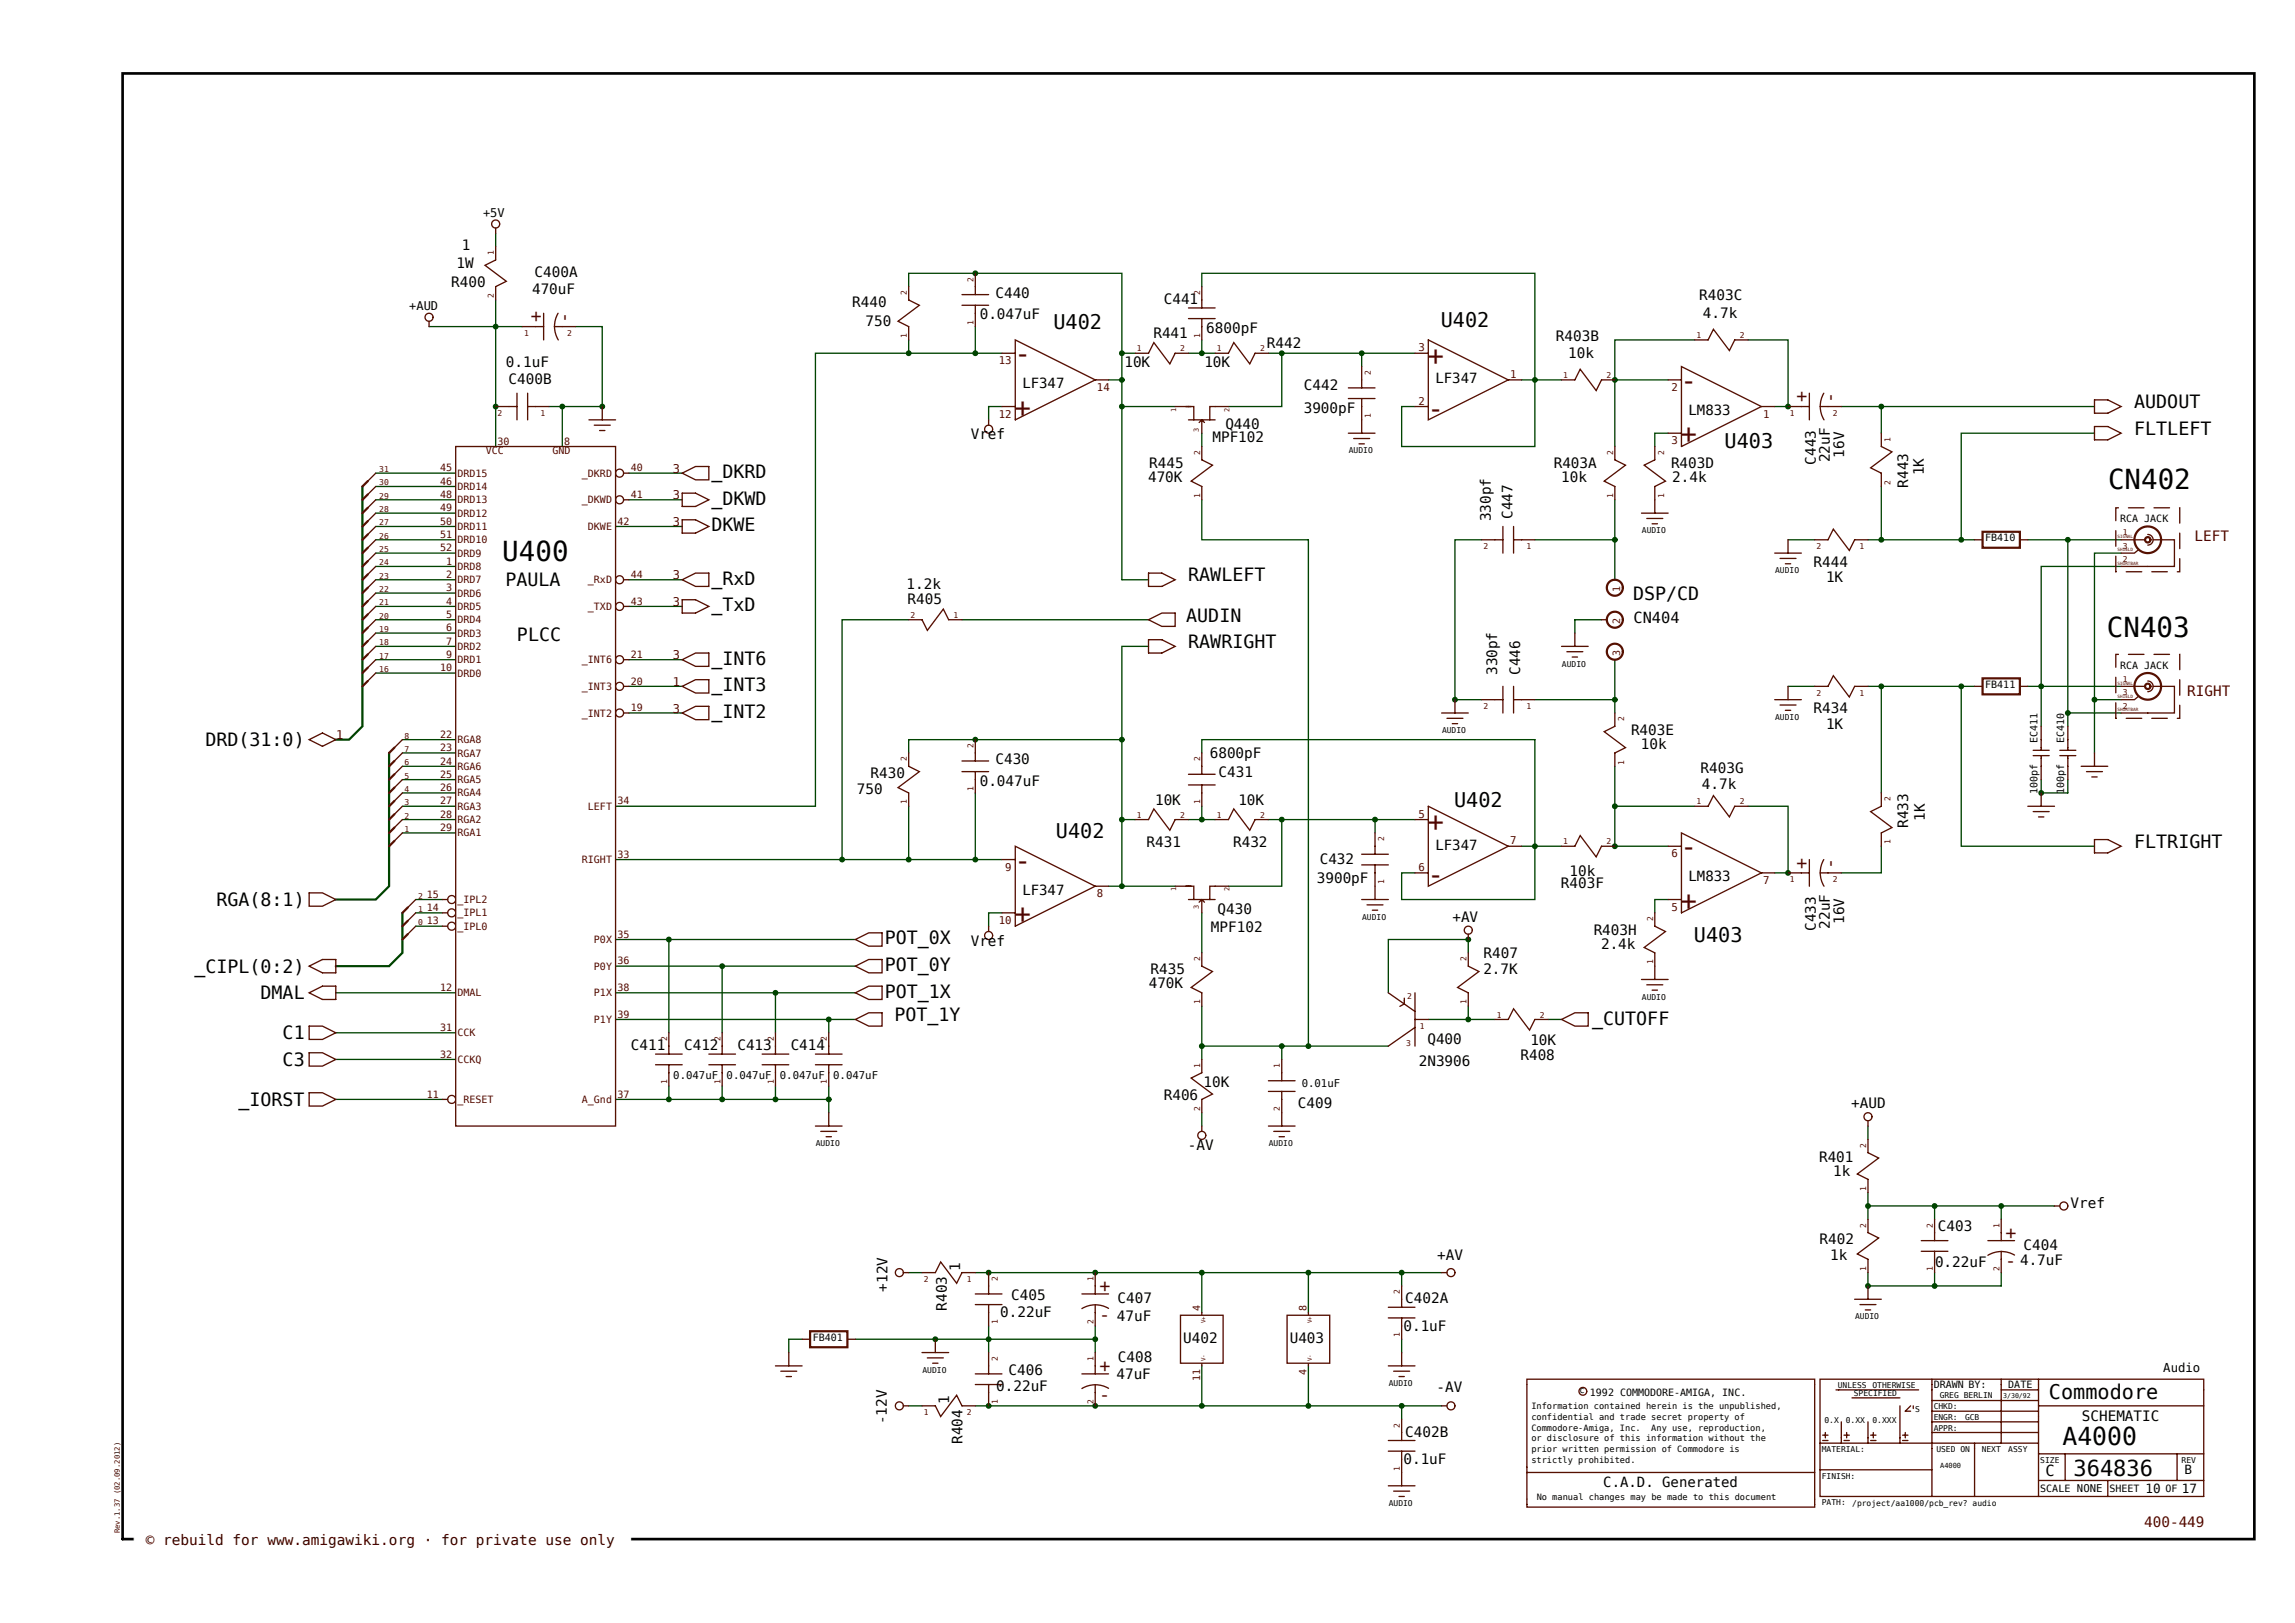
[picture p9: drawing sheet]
<svg xmlns="http://www.w3.org/2000/svg" width="420mm" height="297mm" viewBox="0 0 420 297" stroke-linecap="round" stroke-linejoin="round" font-family="sans-serif">
<defs><g id="words">
<g font-size="5" fill="#500">
<text x="185.6" y="66.5">-</text>
<text x="261.2" y="66.8">+</text>
<text x="307.6" y="71.4">-</text>
<text x="185.6" y="76.2">+</text>
<text x="261.2" y="76.5">-</text>
<text x="307.6" y="81.1">+</text>
<text x="261.2" y="152.1">+</text>
<text x="185.6" y="159.1">-</text>
<text x="261.2" y="161.8">-</text>
<text x="307.6" y="156.7">-</text>
<text x="307.6" y="166.4">+</text>
<text x="185.6" y="168.9">+</text>
</g>
<g font-size="5">
<text x="385.8" y="89.5">CN402</text>
<text x="91.9" y="102.6">U400</text>
<text x="385.6" y="116.6">CN403</text>
</g>
<text font-size="4.5" x="377.5" y="264.3">A4000</text>
<text font-size="4" x="379.5" y="270.1">364836</text>
<g font-size="3.7">
<text x="263.7" y="59.9">U402</text>
<text x="192.8" y="60.1">U402</text>
<text x="315.6" y="82">U403</text>
<text x="266.1" y="147.7">U402</text>
<text x="193.2" y="153.4">U402</text>
<text x="310" y="172.3">U403</text>
<text x="375" y="256">Commodore</text>
</g>
<g font-size="3.4" fill="#500">
<text x="99.2" y="59" transform="rotate(-90 99.2 59)">+</text>
<text x="104.4" y="59" transform="rotate(-90 104.4 59)">-</text>
<text x="330.8" y="73.6" transform="rotate(-90 330.8 73.6)">+</text>
<text x="336" y="73.7" transform="rotate(-90 336 73.7)">-</text>
<text x="330.8" y="159" transform="rotate(-90 330.8 159)">+</text>
<text x="336" y="159" transform="rotate(-90 336 159)">-</text>
<text x="367" y="226.7">+</text>
<text x="367" y="231.9">-</text>
<text x="201.2" y="236.5">+</text>
<text x="201.2" y="241.7">-</text>
<text x="201.2" y="251.1">+</text>
<text x="201.2" y="256.3">-</text>
</g>
<g font-size="3.4">
<text x="390.6" y="74.7">AUDOUT</text>
<text x="390.6" y="79.5">FLTLEFT</text>
<text x="130.2" y="87.5">_DKRD</text>
<text x="130.2" y="92.4">_DKWD</text>
<text x="130.2" y="97.2">DKWE</text>
<text x="92.5" y="107.2">PAULA</text>
<text x="130.2" y="107">_RxD</text>
<text x="217.5" y="106.3">RAWLEFT</text>
<text x="130.2" y="111.9">_TxD</text>
<text x="217.1" y="113.9">AUDIN</text>
<text x="298.9" y="109.9">DSP/CD</text>
<text x="94.6" y="117.3">PLCC</text>
<text x="217.5" y="118.5">RAWRIGHT</text>
<text x="130.2" y="121.6">_INT6</text>
<text x="130.2" y="126.5">_INT3</text>
<text x="130.2" y="131.4">_INT2</text>
<text x="37.6" y="136.5">DRD(31:0)</text>
<text x="390.6" y="155.1">FLTRIGHT</text>
<text x="39.6" y="165.8">RGA(8:1)</text>
<text x="161.9" y="172.8">POT_0X</text>
<text x="35.6" y="178">_CIPL(0:2)</text>
<text x="161.9" y="177.7">POT_0Y</text>
<text x="47.7" y="182.9">DMAL</text>
<text x="161.9" y="182.6">POT_1X</text>
<text x="51.7" y="190.2">C1</text>
<text x="163.7" y="186.9">POT_1Y</text>
<text x="291.4" y="187.5">_CUTOFF</text>
<text x="51.7" y="195">C3</text>
<text x="43.7" y="202.4">_IORST</text>
</g>
<g font-size="2.8">
<text x="298.9" y="114">CN404</text>
<text x="374.4" y="270.1">C</text>
</g>
<g font-size="2.6">
<text x="84.5" y="45.8">1</text>
<text x="82.6" y="52.5">R400</text>
<text x="83.6" y="49">1W</text>
<text x="97.4" y="53.8">470uF</text>
<text x="97.8" y="50.8">C400A</text>
<text x="156" y="56.2">R440</text>
<text x="158.4" y="59.6">750</text>
<text x="179.3" y="58.5">0.047uF</text>
<text x="182.2" y="54.4">C440</text>
<text x="213" y="55.5">C441</text>
<text x="311" y="54.9">R403C</text>
<text x="311.6" y="58.1">4.7k</text>
<text x="211.1" y="61.8">R441</text>
<text x="220.8" y="60.9">6800pF</text>
<text x="231.8" y="63.7">R442</text>
<text x="284.8" y="62.3">R403B</text>
<text x="287" y="65.6">10k</text>
<text x="92.6" y="67.2">0.1uF</text>
<text x="93.1" y="70.3">C400B</text>
<text x="187.1" y="71">LF347</text>
<text x="205.8" y="67.2">10K</text>
<text x="220.4" y="67.2">10K</text>
<text x="238.6" y="71.4">C442</text>
<text x="262.7" y="70.2">LF347</text>
<text x="238.6" y="75.5">3900pF</text>
<text x="309" y="75.9">LM833</text>
<text x="177.6" y="80.4">Vref</text>
<text x="221.9" y="80.8">MPF102</text>
<text x="224.2" y="78.5">Q440</text>
<text x="337.5" y="83.7" transform="rotate(-90 337.5 83.7)">16V</text>
<text x="210.1" y="88.3">470K</text>
<text x="210.3" y="85.7">R445</text>
<text x="284.3" y="85.7">R403A</text>
<text x="285.7" y="88.3">10k</text>
<text x="305.8" y="85.7">R403D</text>
<text x="306" y="88.3">2.4k</text>
<text x="332.3" y="85" transform="rotate(-90 332.3 85)">C443</text>
<text x="334.9" y="84.6" transform="rotate(-90 334.9 84.6)">22uF</text>
<text x="349.2" y="89.2" transform="rotate(-90 349.2 89.2)">R443</text>
<text x="352.1" y="87" transform="rotate(-90 352.1 87)">1K</text>
<text x="272.8" y="95.4" transform="rotate(-90 272.8 95.4)">330pf</text>
<text x="276.8" y="95" transform="rotate(-90 276.8 95)">C447</text>
<text x="165.9" y="107.9">1.2k</text>
<text x="331.9" y="103.7">R444</text>
<text x="334.2" y="106.5">1K</text>
<text x="166.1" y="110.6">R405</text>
<text x="274" y="123.5" transform="rotate(-90 274 123.5)">330pf</text>
<text x="278.2" y="123.5" transform="rotate(-90 278.2 123.5)">C446</text>
<text x="331.9" y="130.5">R434</text>
<text x="298.5" y="134.5">R403E</text>
<text x="300.3" y="137.1">10k</text>
<text x="334.2" y="133.4">1K</text>
<text x="159.3" y="142.3">R430</text>
<text x="179.3" y="143.8">0.047uF</text>
<text x="182.2" y="139.9">C430</text>
<text x="221.4" y="138.7">6800pF</text>
<text x="223" y="142.1">C431</text>
<text x="311.2" y="141.4">R403G</text>
<text x="156.8" y="145.3">750</text>
<text x="211.4" y="147.3">10K</text>
<text x="226.6" y="147.3">10K</text>
<text x="311.4" y="144.5">4.7k</text>
<text x="209.8" y="154.9">R431</text>
<text x="225.7" y="154.9">R432</text>
<text x="262.7" y="155.5">LF347</text>
<text x="349.2" y="151.5" transform="rotate(-90 349.2 151.5)">R433</text>
<text x="352.3" y="150.3" transform="rotate(-90 352.3 150.3)">1K</text>
<text x="241" y="161.6">3900pF</text>
<text x="241.5" y="158.2">C432</text>
<text x="287.3" y="160.2">10k</text>
<text x="309" y="161.3">LM833</text>
<text x="187.1" y="163.7">LF347</text>
<text x="222.8" y="167.3">Q430</text>
<text x="285.6" y="162.5">R403F</text>
<text x="177.6" y="173">Vref</text>
<text x="221.6" y="170.6">MPF102</text>
<text x="265.8" y="168.7">+AV</text>
<text x="291.7" y="171.1">R403H</text>
<text x="293" y="173.6">2.4k</text>
<text x="332.3" y="170.4" transform="rotate(-90 332.3 170.4)">C433</text>
<text x="334.9" y="169.9" transform="rotate(-90 334.9 169.9)">22uF</text>
<text x="337.5" y="169.1" transform="rotate(-90 337.5 169.1)">16V</text>
<text x="210.6" y="178.3">R435</text>
<text x="271.5" y="178.2">2.7K</text>
<text x="271.5" y="175.3">R407</text>
<text x="210.2" y="180.8">470K</text>
<text x="261.2" y="191">Q400</text>
<text x="280.1" y="191.3">10K</text>
<text x="115.4" y="192.1">C411</text>
<text x="125.2" y="192.1">C412</text>
<text x="135" y="192.1">C413</text>
<text x="144.7" y="192.1">C414</text>
<text x="259.6" y="195">2N3906</text>
<text x="278.3" y="194">R408</text>
<text x="213" y="201.3">R406</text>
<text x="220.3" y="198.8">10K</text>
<text x="237.5" y="202.7">C409</text>
<text x="338.8" y="202.8">+AUD</text>
<text x="217.4" y="210.4">-AV</text>
<text x="332.9" y="212.7">R401</text>
<text x="335.5" y="215.3">1k</text>
<text x="378.9" y="221">Vref</text>
<text x="333" y="227.6">R402</text>
<text x="354.6" y="225.3">C403</text>
<text x="175.7" y="232.6" transform="rotate(-90 175.7 232.6)">1</text>
<text x="263" y="230.5">+AV</text>
<text x="334.9" y="230.6">1k</text>
<text x="354.1" y="231.9">0.22uF</text>
<text x="369.7" y="231.5">4.7uF</text>
<text x="370.3" y="228.7">C404</text>
<text x="162.4" y="236.4" transform="rotate(-90 162.4 236.4)">+12V</text>
<text x="173.3" y="239.8" transform="rotate(-90 173.3 239.8)">R403</text>
<text x="185.1" y="237.9">C405</text>
<text x="204.5" y="238.4">C407</text>
<text x="257.2" y="238.5">C402A</text>
<text x="183" y="241">0.22uF</text>
<text x="204.4" y="241.7">47uF</text>
<text x="216.5" y="245.8">U402</text>
<text x="236" y="245.8">U403</text>
<text x="256.8" y="243.6">0.1uF</text>
<text x="184.6" y="251.6">C406</text>
<text x="204.6" y="249.2">C408</text>
<text x="173.7" y="256.9" transform="rotate(-90 173.7 256.9)">1</text>
<text x="182.3" y="254.5">0.22uF</text>
<text x="204.3" y="252.3">47uF</text>
<text x="262.9" y="254.7">-AV</text>
<text x="162.3" y="260.6" transform="rotate(-90 162.3 260.6)">-12V</text>
<text x="257.2" y="262.9">C402B</text>
<text x="381" y="260">SCHEMATIC</text>
<text x="176.1" y="264.2" transform="rotate(-90 176.1 264.2)">R404</text>
<text x="256.8" y="268">0.1uF</text>
<text x="293.4" y="272.1">C.A.D. Generated</text>
</g>
<g font-size="2.6" fill="#500">
<text x="401.6" y="98.9">LEFT</text>
<text x="400.3" y="127.4">RIGHT</text>
<text x="392.4" y="279.4">400-449</text>
</g>
<text font-size="2.6" fill="#300" x="26.7" y="282.7">© rebuild for www.amigawiki.org · for private use only</text>
<g font-size="2.3">
<text x="395.9" y="251">Audio</text>
<text x="399.8" y="269.8">B</text>
<text x="392.6" y="273.2">10</text>
<text x="399.3" y="273.2">17</text>
</g>
<g font-size="2.2">
<text x="88.4" y="39.7">+5V</text>
<text x="74.9" y="56.8">+AUD</text>
</g>
<g font-size="2.2" fill="#500">
<text x="123.1" y="86.5">3</text>
<text x="123.1" y="91.4">3</text>
<text x="123.1" y="96.3">3</text>
<text x="123.1" y="106">3</text>
<text x="123.1" y="110.9">3</text>
<text x="123.1" y="125.5">1</text>
<text x="123.1" y="120.6">3</text>
<text x="123.1" y="130.4">3</text>
<text x="61.5" y="135.3">1</text>
</g>
<g font-size="2" fill="#500">
<text x="259.6" y="64.3">3</text>
<text x="182.8" y="66.7">13</text>
<text x="200.8" y="71.6">14</text>
<text x="276.3" y="69.2">1</text>
<text x="305.9" y="71.6">2</text>
<text x="182.8" y="76.4">12</text>
<text x="259.6" y="74.1">2</text>
<text x="322.7" y="76.4">1</text>
<text x="305.9" y="81.3">3</text>
<text x="259.6" y="149.7">5</text>
<text x="276.3" y="154.5">7</text>
<text x="184" y="159.4">9</text>
<text x="259.6" y="159.4">6</text>
<text x="305.9" y="156.9">6</text>
<text x="322.7" y="161.8">7</text>
<text x="200.8" y="164.2">8</text>
<text x="305.9" y="166.7">5</text>
<text x="182.8" y="169.1">10</text>
</g>
<g font-size="2">
<text x="123.2" y="197.4">0.047uF</text>
<text x="133" y="197.4">0.047uF</text>
<text x="142.7" y="197.4">0.047uF</text>
<text x="152.5" y="197.4">0.047uF</text>
<text x="238.2" y="198.9">0.01uF</text>
</g>
<g font-size="1.8" fill="#500">
<text x="88.9" y="83">VCC</text>
<text x="91" y="81.4">30</text>
<text x="101.1" y="83">GND</text>
<text x="103.2" y="81.4">8</text>
<text x="80.5" y="86.3">45</text>
<text x="80.5" y="88.7">46</text>
<text x="83.7" y="87.2">DRD15</text>
<text x="83.7" y="89.7">DRD14</text>
<text x="106.5" y="87.2">_DKRD</text>
<text x="115.4" y="86.3">40</text>
<text x="80.5" y="91.1">48</text>
<text x="80.5" y="93.6">49</text>
<text x="83.7" y="92.1">DRD13</text>
<text x="83.7" y="94.6">DRD12</text>
<text x="106.5" y="92.1">_DKWD</text>
<text x="115.4" y="91.1">41</text>
<text x="80.5" y="96">50</text>
<text x="80.5" y="98.5">51</text>
<text x="80.5" y="100.9">52</text>
<text x="83.7" y="97">DRD11</text>
<text x="83.7" y="99.4">DRD10</text>
<text x="83.7" y="101.9">DRD9</text>
<text x="107.6" y="97">DKWE</text>
<text x="113" y="96">42</text>
<text x="81.6" y="105.8">2</text>
<text x="81.6" y="103.3">1</text>
<text x="83.7" y="106.7">DRD7</text>
<text x="83.7" y="104.3">DRD8</text>
<text x="107.6" y="106.7">_RxD</text>
<text x="115.4" y="105.8">44</text>
<text x="81.6" y="108.2">3</text>
<text x="81.6" y="110.6">4</text>
<text x="81.6" y="113.1">5</text>
<text x="83.7" y="109.2">DRD6</text>
<text x="83.7" y="111.6">DRD5</text>
<text x="107.6" y="111.6">_TXD</text>
<text x="115.4" y="110.6">43</text>
<text x="296.5" y="108.3" transform="rotate(-90 296.5 108.3)">1</text>
<text x="81.6" y="118">7</text>
<text x="81.6" y="115.5">6</text>
<text x="83.7" y="114.1">DRD4</text>
<text x="83.7" y="118.9">DRD2</text>
<text x="83.7" y="116.5">DRD3</text>
<text x="296.5" y="114.2" transform="rotate(-90 296.5 114.2)">2</text>
<text x="80.5" y="122.8">10</text>
<text x="81.6" y="120.4">9</text>
<text x="83.7" y="121.4">DRD1</text>
<text x="83.7" y="123.8">DRD0</text>
<text x="106.5" y="121.4">_INT6</text>
<text x="115.4" y="125.3">20</text>
<text x="115.4" y="120.4">21</text>
<text x="296.5" y="120" transform="rotate(-90 296.5 120)">3</text>
<text x="106.5" y="131.1">_INT2</text>
<text x="106.5" y="126.2">_INT3</text>
<text x="115.4" y="130.2">19</text>
<text x="80.5" y="137.5">23</text>
<text x="80.5" y="135">22</text>
<text x="83.7" y="136">RGA8</text>
<text x="80.5" y="142.3">25</text>
<text x="80.5" y="139.9">24</text>
<text x="83.7" y="143.3">RGA5</text>
<text x="83.7" y="140.9">RGA6</text>
<text x="83.7" y="138.4">RGA7</text>
<text x="80.5" y="149.7">28</text>
<text x="80.5" y="147.2">27</text>
<text x="80.5" y="144.8">26</text>
<text x="83.7" y="148.2">RGA3</text>
<text x="83.7" y="145.8">RGA4</text>
<text x="107.6" y="148.2">LEFT</text>
<text x="113" y="147.2">34</text>
<text x="80.5" y="152.1">29</text>
<text x="83.7" y="153.1">RGA1</text>
<text x="83.7" y="150.6">RGA2</text>
<text x="106.5" y="157.9">RIGHT</text>
<text x="113" y="157">33</text>
<text x="78.1" y="164.3">15</text>
<text x="78.1" y="166.7">14</text>
<text x="83.7" y="165.3">_IPL2</text>
<text x="83.7" y="167.7">_IPL1</text>
<text x="78.1" y="169.2">13</text>
<text x="83.7" y="170.1">_IPL0</text>
<text x="108.7" y="172.6">P0X</text>
<text x="113" y="171.6">35</text>
<text x="108.7" y="177.5">P0Y</text>
<text x="113" y="176.5">36</text>
<text x="80.5" y="181.4">12</text>
<text x="83.7" y="182.3">DMAL</text>
<text x="108.7" y="182.3">P1X</text>
<text x="113" y="181.4">38</text>
<text x="80.5" y="188.7">31</text>
<text x="83.7" y="189.6">CCK</text>
<text x="108.7" y="187.2">P1Y</text>
<text x="113" y="186.2">39</text>
<text x="80.5" y="193.5">32</text>
<text x="83.7" y="194.5">CCKQ</text>
<text x="78.1" y="200.9">11</text>
<text x="83.7" y="201.8">_RESET</text>
<text x="106.5" y="201.8">A_Gnd</text>
<text x="113" y="200.9">37</text>
<text x="219.6" y="239.9" transform="rotate(-90 219.6 239.9)">4</text>
<text x="239.1" y="239.9" transform="rotate(-90 239.1 239.9)">8</text>
<text x="239.1" y="251.7" transform="rotate(-90 239.1 251.7)">4</text>
<text x="219.6" y="252.8" transform="rotate(-90 219.6 252.8)">11</text>
</g>
<g font-size="1.8">
<text x="388" y="95.5">RCA JACK</text>
<text x="363.3" y="99.1">FB410</text>
<text x="363.3" y="125.9">FB411</text>
<text x="388" y="122.3">RCA JACK</text>
<text x="372.9" y="136" transform="rotate(-90 372.9 136)">EC411</text>
<text x="377.8" y="136" transform="rotate(-90 377.8 136)">EC410</text>
<text x="372.9" y="145.2" transform="rotate(-90 372.9 145.2)">100pf</text>
<text x="377.8" y="145.2" transform="rotate(-90 377.8 145.2)">100pf</text>
<text x="148.8" y="245.4">FB401</text>
<text x="291" y="255.5">1992 COMMODORE-AMIGA, INC.</text>
<text x="353.9" y="254">DRAWN BY:</text>
<text x="367.5" y="254">DATE</text>
<text x="373.4" y="273">SCALE NONE</text>
<text x="386.1" y="273">SHEET</text>
<text x="396.3" y="273">OF</text>
</g>
<g font-size="1.6">
<text x="280.2" y="257.9">Information contained herein is the unpublished,</text>
<text x="289" y="255">c</text>
<text x="280.2" y="259.9">confidential and trade secret property of</text>
<text x="280.2" y="261.8">Commodore-Amiga, Inc.</text>
<text x="280.2" y="263.8">or disclosure of this information without the</text>
<text x="302.2" y="261.8">Any use, reproduction,</text>
<text x="280.2" y="265.7">prior written permission of Commodore is</text>
<text x="280.2" y="267.7">strictly prohibited.</text>
<text x="281.2" y="274.5">No manual changes may be made to this document</text>
</g>
<g font-size="1.5" fill="#500">
<text x="90.4" y="46.7" transform="rotate(-90 90.4 46.7)">1</text>
<text x="166" y="54" transform="rotate(-90 166 54)">2</text>
<text x="178.2" y="51.5" transform="rotate(-90 178.2 51.5)">2</text>
<text x="219.6" y="54" transform="rotate(-90 219.6 54)">2</text>
<text x="90.4" y="54.6" transform="rotate(-90 90.4 54.6)">2</text>
<text x="178.2" y="59.4" transform="rotate(-90 178.2 59.4)">1</text>
<text x="95.9" y="61.5">1</text>
<text x="103.8" y="61.5">2</text>
<text x="166" y="61.9" transform="rotate(-90 166 61.9)">1</text>
<text x="208.1" y="64.3">1</text>
<text x="216" y="64.3">2</text>
<text x="219.6" y="61.9" transform="rotate(-90 219.6 61.9)">1</text>
<text x="222.7" y="64.3">1</text>
<text x="230.6" y="64.3">2</text>
<text x="310.5" y="61.9">1</text>
<text x="318.4" y="61.9">2</text>
<text x="250.9" y="68.6" transform="rotate(-90 250.9 68.6)">2</text>
<text x="286.1" y="69.2">1</text>
<text x="294" y="69.2">2</text>
<text x="91" y="76.1">2</text>
<text x="98.9" y="76.1">1</text>
<text x="250.9" y="76.5" transform="rotate(-90 250.9 76.5)">1</text>
<text x="327.5" y="76.1">1</text>
<text x="335.4" y="76.1">2</text>
<text x="219.6" y="83.2" transform="rotate(-90 219.6 83.2)">2</text>
<text x="295.2" y="83.2" transform="rotate(-90 295.2 83.2)">2</text>
<text x="304.5" y="83.2" transform="rotate(-90 304.5 83.2)">2</text>
<text x="346" y="80.8" transform="rotate(-90 346 80.8)">1</text>
<text x="69.4" y="88.8">30</text>
<text x="69.4" y="86.4">31</text>
<text x="346" y="88.7" transform="rotate(-90 346 88.7)">2</text>
<text x="69.4" y="93.7">28</text>
<text x="69.4" y="91.3">29</text>
<text x="219.6" y="91.1" transform="rotate(-90 219.6 91.1)">1</text>
<text x="295.2" y="91.1" transform="rotate(-90 295.2 91.1)">1</text>
<text x="304.5" y="91.1" transform="rotate(-90 304.5 91.1)">1</text>
<text x="69.4" y="101">25</text>
<text x="69.4" y="98.6">26</text>
<text x="69.4" y="96.1">27</text>
<text x="271.5" y="100.5">2</text>
<text x="279.4" y="100.5">1</text>
<text x="332.4" y="100.5">2</text>
<text x="340.3" y="100.5">1</text>
<text x="388.5" y="98">1</text>
<text x="388.5" y="100.4">3</text>
<text x="69.4" y="105.9">23</text>
<text x="69.4" y="103.5">24</text>
<text x="388.5" y="102.8">2</text>
<text x="69.4" y="113.2">20</text>
<text x="69.4" y="110.8">21</text>
<text x="69.4" y="108.3">22</text>
<text x="166.6" y="113.1">2</text>
<text x="174.5" y="113.1">1</text>
<text x="69.4" y="118.1">18</text>
<text x="69.4" y="115.6">19</text>
<text x="69.4" y="123">16</text>
<text x="69.4" y="120.5">17</text>
<text x="388.5" y="124.8">1</text>
<text x="271.5" y="129.7">2</text>
<text x="279.4" y="129.7">1</text>
<text x="332.4" y="127.3">2</text>
<text x="340.3" y="127.3">1</text>
<text x="388.5" y="129.7">2</text>
<text x="388.5" y="127.2">3</text>
<text x="74" y="137.6">7</text>
<text x="74" y="135.2">8</text>
<text x="178.2" y="136.9" transform="rotate(-90 178.2 136.9)">2</text>
<text x="297.2" y="132" transform="rotate(-90 297.2 132)">2</text>
<text x="74" y="142.5">5</text>
<text x="74" y="140.1">6</text>
<text x="166" y="139.3" transform="rotate(-90 166 139.3)">2</text>
<text x="219.6" y="139.3" transform="rotate(-90 219.6 139.3)">2</text>
<text x="297.2" y="139.9" transform="rotate(-90 297.2 139.9)">1</text>
<text x="74" y="149.8">2</text>
<text x="74" y="147.4">3</text>
<text x="74" y="144.9">4</text>
<text x="166" y="147.2" transform="rotate(-90 166 147.2)">1</text>
<text x="178.2" y="144.8" transform="rotate(-90 178.2 144.8)">1</text>
<text x="208.1" y="149.7">1</text>
<text x="216" y="149.7">2</text>
<text x="219.6" y="147.2" transform="rotate(-90 219.6 147.2)">1</text>
<text x="222.7" y="149.7">1</text>
<text x="230.6" y="149.7">2</text>
<text x="310.5" y="147.2">1</text>
<text x="318.4" y="147.2">2</text>
<text x="346" y="146.6" transform="rotate(-90 346 146.6)">2</text>
<text x="74" y="152.3">1</text>
<text x="253.3" y="154" transform="rotate(-90 253.3 154)">2</text>
<text x="286.1" y="154.5">1</text>
<text x="294" y="154.5">2</text>
<text x="346" y="154.5" transform="rotate(-90 346 154.5)">1</text>
<text x="253.3" y="161.8" transform="rotate(-90 253.3 161.8)">1</text>
<text x="327.5" y="161.4">1</text>
<text x="335.4" y="161.4">2</text>
<text x="76.5" y="166.9">1</text>
<text x="76.5" y="164.4">2</text>
<text x="76.5" y="169.3">0</text>
<text x="302.5" y="168.6" transform="rotate(-90 302.5 168.6)">2</text>
<text x="219.6" y="175.9" transform="rotate(-90 219.6 175.9)">2</text>
<text x="268.4" y="175.9" transform="rotate(-90 268.4 175.9)">2</text>
<text x="302.5" y="176.5" transform="rotate(-90 302.5 176.5)">1</text>
<text x="219.6" y="183.8" transform="rotate(-90 219.6 183.8)">1</text>
<text x="257.5" y="182.9">2</text>
<text x="268.4" y="183.8" transform="rotate(-90 268.4 183.8)">1</text>
<text x="122.1" y="190.5" transform="rotate(-90 122.1 190.5)">2</text>
<text x="131.8" y="190.5" transform="rotate(-90 131.8 190.5)">2</text>
<text x="141.6" y="190.5" transform="rotate(-90 141.6 190.5)">2</text>
<text x="151.3" y="190.5" transform="rotate(-90 151.3 190.5)">2</text>
<text x="257.3" y="191.4">3</text>
<text x="259.9" y="188.3">1</text>
<text x="273.9" y="186.2">1</text>
<text x="281.8" y="186.2">2</text>
<text x="219.6" y="195.4" transform="rotate(-90 219.6 195.4)">1</text>
<text x="234.2" y="195.4" transform="rotate(-90 234.2 195.4)">1</text>
<text x="122.1" y="198.4" transform="rotate(-90 122.1 198.4)">1</text>
<text x="131.8" y="198.4" transform="rotate(-90 131.8 198.4)">1</text>
<text x="141.6" y="198.4" transform="rotate(-90 141.6 198.4)">1</text>
<text x="151.3" y="198.4" transform="rotate(-90 151.3 198.4)">1</text>
<text x="219.6" y="203.3" transform="rotate(-90 219.6 203.3)">2</text>
<text x="234.2" y="203.3" transform="rotate(-90 234.2 203.3)">2</text>
<text x="341.5" y="210" transform="rotate(-90 341.5 210)">2</text>
<text x="341.5" y="217.9" transform="rotate(-90 341.5 217.9)">1</text>
<text x="341.5" y="224.7" transform="rotate(-90 341.5 224.7)">2</text>
<text x="353.7" y="224.7" transform="rotate(-90 353.7 224.7)">2</text>
<text x="365.9" y="224.7" transform="rotate(-90 365.9 224.7)">1</text>
<text x="341.5" y="232.6" transform="rotate(-90 341.5 232.6)">1</text>
<text x="353.7" y="232.6" transform="rotate(-90 353.7 232.6)">1</text>
<text x="365.9" y="232.6" transform="rotate(-90 365.9 232.6)">2</text>
<text x="169.1" y="234.6">2</text>
<text x="177" y="234.6">1</text>
<text x="182.6" y="234.4" transform="rotate(-90 182.6 234.4)">2</text>
<text x="200.1" y="234.4" transform="rotate(-90 200.1 234.4)">1</text>
<text x="256.2" y="236.9" transform="rotate(-90 256.2 236.9)">2</text>
<text x="182.6" y="242.3" transform="rotate(-90 182.6 242.3)">1</text>
<text x="200.1" y="242.3" transform="rotate(-90 200.1 242.3)">2</text>
<text x="256.2" y="244.7" transform="rotate(-90 256.2 244.7)">1</text>
<text x="182.6" y="249" transform="rotate(-90 182.6 249)">2</text>
<text x="200.1" y="249" transform="rotate(-90 200.1 249)">1</text>
<text x="182.6" y="256.9" transform="rotate(-90 182.6 256.9)">1</text>
<text x="200.1" y="256.9" transform="rotate(-90 200.1 256.9)">2</text>
<text x="169.1" y="259">1</text>
<text x="177" y="259">2</text>
<text x="256.2" y="261.2" transform="rotate(-90 256.2 261.2)">2</text>
<text x="256.2" y="269.1" transform="rotate(-90 256.2 269.1)">1</text>
</g>
<g font-size="1.5">
<text x="246.8" y="83">AUDIO</text>
<text x="300.5" y="97.6">AUDIO</text>
<text x="324.9" y="104.9">AUDIO</text>
<text x="285.8" y="122">AUDIO</text>
<text x="324.9" y="131.7">AUDIO</text>
<text x="263.9" y="134.2">AUDIO</text>
<text x="249.3" y="168.3">AUDIO</text>
<text x="300.5" y="182.9">AUDIO</text>
<text x="149.3" y="209.8">AUDIO</text>
<text x="232.2" y="209.8">AUDIO</text>
<text x="339.5" y="241.5">AUDIO</text>
<text x="168.8" y="251.2">AUDIO</text>
<text x="254.1" y="253.6">AUDIO</text>
<text x="336.3" y="254">UNLESS</text>
<text x="339.3" y="255.5">SPECIFIED</text>
<text x="342.7" y="254">OTHERWISE</text>
<text x="353.9" y="257.9">CHKD:</text>
<text x="355" y="255.8">GREG BERLIN</text>
<text x="333.9" y="260.4">0.X</text>
<text x="337.8" y="260.4">0.XX</text>
<text x="342.7" y="260.4">0.XXX</text>
<text x="350.5" y="258.4">S</text>
<text x="353.9" y="261.8">APPR:</text>
<text x="353.9" y="259.9">ENGR:</text>
<text x="359.6" y="259.9">GCB</text>
<text x="333.4" y="265.7">MATERIAL:</text>
<text x="354.4" y="265.7">USED ON</text>
<text x="362.7" y="265.7">NEXT</text>
<text x="367.5" y="265.7">ASSY</text>
<text x="373.4" y="267.7">SIZE</text>
<text x="399.2" y="267.7">REV</text>
<text x="254.1" y="275.6">AUDIO</text>
<text x="333.4" y="275.5">PATH:</text>
<text x="333.4" y="270.6">FINISH:</text>
<text x="339" y="275.7">/project/aa1000/pcb_rev? audio</text>
</g>
<g font-size="1.3" fill="#500">
<text x="215.3" y="75.3" transform="rotate(-90 215.3 75.3)">1</text>
<text x="225" y="75.3" transform="rotate(-90 225 75.3)">2</text>
<text x="219.4" y="79.1" transform="rotate(-90 219.4 79.1)">3</text>
<text x="215.3" y="163.1" transform="rotate(-90 215.3 163.1)">1</text>
<text x="219.4" y="166.3" transform="rotate(-90 219.4 166.3)">3</text>
<text x="225" y="163.1" transform="rotate(-90 225 163.1)">2</text>
</g>
<text font-size="1.3" x="355.1" y="268.7">A4000</text>
<text font-size="1.3" fill="#300" x="21.9" y="280.6" transform="rotate(-90 21.9 280.6)">Rev.1.37 (02.09.2012)</text>
<text font-size="1.2" x="366.6" y="255.9">3/30/92</text>
<g font-size="1.1" fill="#500">
<text x="220.6" y="242.1" transform="rotate(-90 220.6 242.1)">V+</text>
<text x="240.1" y="242.1" transform="rotate(-90 240.1 242.1)">V+</text>
<text x="220.6" y="249.1" transform="rotate(-90 220.6 249.1)">V-</text>
<text x="240.1" y="249.1" transform="rotate(-90 240.1 249.1)">V-</text>
</g>
<g font-size=".8" fill="#500">
<text x="387.5" y="98.5">SIGNAL</text>
<text x="387.5" y="100.9">SHIELD</text>
<text x="387.5" y="103.3">SHORTBAR</text>
<text x="387.5" y="125.3">SIGNAL</text>
<text x="387.5" y="130.2">SHORTBAR</text>
<text x="387.5" y="127.7">SHIELD</text>
</g>
</g></defs>
<path d="M22.4 13.4h390.2v268.2h-390.2z" fill="#fff" stroke="#fff" stroke-width=".18"/>
<path d="M22.4 13.4h390.2v268.2h-390.2z" fill="none" stroke="#000" stroke-width=".49"/>
<g fill="none" stroke="#040" stroke-width=".24">
<path d="M78.5 59.8h17.1M90.7 42.7v2.4M90.7 54.9v26.8M105.3 59.8h4.9v14.6h-9.7M166.3 52.5v-2.5h39v56.1h4.9M178.5 59.8v4.8h4.9M219.9 52.5v-2.5h61v31.7h-24.4v-7.3h2.5M102.9 74.4v7.3M166.3 62.2v2.4M178.5 64.6h-29.3v82.9h-36.5M183.4 74.4h-2.5v2.4M202.9 69.5h2.4"/>
<path d="M205.3 74.4h9.8M205.3 64.6h2.4M219.9 62.2v2.4h-2.4M219.9 79.3v2.4M219.9 64.6h2.5M232.1 64.6h26.9M234.6 64.6v9.8h-9.8M249.2 64.6v2.5M278.5 69.5h7.3M295.5 69.5h9.8M305.3 79.3h-2.5v2.4M310.2 62.2h-14.7v19.5"/>
<path d="M319.9 62.2h7.3v12.2h-2.4M337 74.4h7.3M383.3 74.4h-39v4.9M383.3 79.3h-24.4v19.5M68.8 98.8h14.6M68.8 91.5h14.6M68.8 86.6h14.6M68.8 93.9h14.6M68.8 89h14.6M68.8 96.3h14.6M112.7 96.3h12.1M115.1 91.5h9.7"/>
<path d="M115.1 86.6h9.7M219.9 91.5v7.3h19.5v92.6h-19.5v-7.3M271.1 98.8h-4.8v29.2h4.8M280.9 98.8h14.6M295.5 91.5v14.6M327.2 98.8h4.9M341.9 98.8h19.5M344.3 89v9.8M371.1 98.8h17.1M378.4 98.8v34.1M68.8 113.4h14.6M68.8 106.1h14.6"/>
<path d="M68.8 103.7h14.6M68.8 115.8h14.6M68.8 111h14.6M68.8 118.3h14.6M68.8 101.2h14.6M68.8 108.5h14.6M115.1 106.1h9.7M115.1 111h9.7M166.3 113.4h-12.2v43.9M176 113.4h34.2M210.2 118.3h-4.9v43.9M293.1 113.4h-4.9v2.4"/>
<path d="M388.2 101.2h-4.9v36.6M388.2 103.7h-14.7v29.2M68.8 120.7h14.6M68.8 123.2h14.6M73.6 135.4h9.8M73.6 137.8h9.8M115.1 130.5h9.7M115.1 125.6h9.7M115.1 120.7h9.7M205.3 135.4h-39v2.4M219.9 137.8v-2.4h61v29.2h-24.4v-4.9h2.5M280.9 128h14.6"/>
<path d="M295.5 120.7v9.8M327.2 125.6h4.9M341.9 125.6h19.5M344.3 125.6v19.5M358.9 125.6v29.3h24.4M371.1 125.6h17.1M378.4 130.5h9.8M383.3 128h4.9M73.6 150h9.8M73.6 145.1h9.8M73.6 140.2h9.8M73.6 152.4h9.8"/>
<path d="M73.6 147.5h9.8M73.6 142.7h9.8M112.7 157.3h70.7M166.3 147.5v9.8M178.5 145.1v12.2M205.3 150h2.4M217.5 150h2.4M219.9 147.5v2.5h2.5M232.1 150h2.5v12.2h-9.8M234.6 150h24.4M251.6 150v2.4M278.5 154.9h7.3"/>
<path d="M295.5 140.2v14.7h9.8M295.5 147.5h14.7M319.9 147.5h7.3v12.2h-2.4M344.3 154.9v4.8h-7.3M373.5 142.7v2.4h4.9v-2.4M76.1 169.5h4.9M76.1 164.6h4.9M76.1 167h4.9M112.7 171.9h43.8M112.7 176.8h43.8M122.4 171.9v17.1M132.2 176.8v12.2"/>
<path d="M183.4 167h-2.5v2.5M202.9 162.2h12.2M219.9 167v7.4M268.7 174.4v-2.5h-14.6v9.8M305.3 164.6h-2.5v2.4M61.5 181.7h21.9M61.5 193.9h21.9M61.5 189h21.9M112.7 186.6h43.8M112.7 181.7h43.8M122.4 198.7v2.5M132.2 198.7v2.5"/>
<path d="M141.9 181.7v7.3M141.9 198.7v2.5M151.7 198.7v2.5h-39M151.7 186.6v2.4M219.9 191.4v2.5M234.6 191.4v2.5M239.4 191.4h14.7M261.4 186.6h7.3M268.7 184.1v2.5h4.9M283.3 186.6h2.5M61.5 201.2h19.5M151.7 201.2v2.4"/>
<path d="M219.9 203.6v2.5M341.9 206.1v2.4M341.9 218.3v4.8M166.3 232.9h2.4M178.5 232.9h78M219.9 232.9v7.3M239.4 232.9v7.3M263.8 232.9h-7.3v2.4M341.9 232.9v2.4h24.3v-2.4M341.9 220.7h34.1M354 220.7v2.4M354 232.9v2.4"/>
<path d="M366.2 220.7v2.4M146.8 245.1h-2.4v2.4M166.3 257.3h2.4M180.9 242.6v4.9M200.4 242.6v2.5h-43.9M200.4 245.1v2.4M219.9 250v7.3M239.4 250v7.3h-60.9M239.4 257.3h24.4M256.5 245.1v2.4M256.5 257.3v2.4"/>
</g>
<g fill="#040" stroke="#040" stroke-width=".24">
<circle cx="151.7" cy="186.6" r=".41"/>
<circle cx="268.7" cy="186.6" r=".41"/>
<circle cx="358.9" cy="125.6" r=".41"/>
<circle cx="341.9" cy="220.7" r=".41"/>
<circle cx="354" cy="220.7" r=".41"/>
<circle cx="366.2" cy="220.7" r=".41"/>
<circle cx="358.9" cy="98.8" r=".41"/>
<circle cx="280.9" cy="69.5" r=".41"/>
<circle cx="280.9" cy="154.9" r=".41"/>
<circle cx="219.9" cy="150" r=".41"/>
<circle cx="344.3" cy="125.6" r=".41"/>
<circle cx="341.9" cy="235.3" r=".41"/>
<circle cx="354" cy="235.3" r=".41"/>
<circle cx="378.4" cy="130.5" r=".41"/>
<circle cx="327.2" cy="159.7" r=".41"/>
<circle cx="373.5" cy="125.6" r=".41"/>
<circle cx="166.3" cy="157.3" r=".41"/>
<circle cx="178.5" cy="157.3" r=".41"/>
<circle cx="171.2" cy="245.1" r=".41"/>
<circle cx="141.9" cy="181.7" r=".41"/>
<circle cx="239.4" cy="191.4" r=".41"/>
<circle cx="219.9" cy="191.4" r=".41"/>
<circle cx="234.6" cy="191.4" r=".41"/>
<circle cx="219.9" cy="64.6" r=".41"/>
<circle cx="90.7" cy="74.4" r=".41"/>
<circle cx="110.2" cy="74.4" r=".41"/>
<circle cx="251.6" cy="150" r=".41"/>
<circle cx="234.6" cy="150" r=".41"/>
<circle cx="239.4" cy="232.9" r=".41"/>
<circle cx="239.4" cy="257.3" r=".41"/>
<circle cx="373.5" cy="145.1" r=".41"/>
<circle cx="295.5" cy="69.5" r=".41"/>
<circle cx="205.3" cy="150" r=".41"/>
<circle cx="205.3" cy="162.2" r=".41"/>
<circle cx="205.3" cy="135.4" r=".41"/>
<circle cx="178.5" cy="135.4" r=".41"/>
<circle cx="295.5" cy="128" r=".41"/>
<circle cx="327.2" cy="74.4" r=".41"/>
<circle cx="344.3" cy="98.8" r=".41"/>
<circle cx="295.5" cy="154.9" r=".41"/>
<circle cx="295.5" cy="147.5" r=".41"/>
<circle cx="344.3" cy="74.4" r=".41"/>
<circle cx="295.5" cy="98.8" r=".41"/>
<circle cx="266.3" cy="128" r=".41"/>
<circle cx="268.7" cy="171.9" r=".41"/>
<circle cx="154.1" cy="157.3" r=".41"/>
<circle cx="378.4" cy="98.8" r=".41"/>
<circle cx="383.3" cy="128" r=".41"/>
<circle cx="122.4" cy="171.9" r=".41"/>
<circle cx="249.2" cy="64.6" r=".41"/>
<circle cx="234.6" cy="64.6" r=".41"/>
<circle cx="166.3" cy="64.6" r=".41"/>
<circle cx="178.5" cy="64.6" r=".41"/>
<circle cx="205.3" cy="74.4" r=".41"/>
<circle cx="205.3" cy="69.5" r=".41"/>
<circle cx="205.3" cy="64.6" r=".41"/>
<circle cx="178.5" cy="50" r=".41"/>
<circle cx="122.4" cy="201.2" r=".41"/>
<circle cx="132.2" cy="201.2" r=".41"/>
<circle cx="141.9" cy="201.2" r=".41"/>
<circle cx="151.7" cy="201.2" r=".41"/>
<circle cx="132.2" cy="176.8" r=".41"/>
<circle cx="256.5" cy="232.9" r=".41"/>
<circle cx="180.9" cy="232.9" r=".41"/>
<circle cx="200.4" cy="232.9" r=".41"/>
<circle cx="219.9" cy="232.9" r=".41"/>
<circle cx="180.9" cy="245.1" r=".41"/>
<circle cx="200.4" cy="245.1" r=".41"/>
<circle cx="102.9" cy="74.4" r=".41"/>
<circle cx="90.7" cy="59.8" r=".41"/>
<circle cx="219.9" cy="257.3" r=".41"/>
<circle cx="180.9" cy="257.3" r=".41"/>
<circle cx="200.4" cy="257.3" r=".41"/>
<circle cx="256.5" cy="257.3" r=".41"/>
</g>
<path d="M66.3 89v43.9l-2.4 2.5h-2.4M71.2 137.8v24.4l-2.4 2.4h-7.3M73.6 167v7.4l-2.4 2.4h-9.7" fill="none" stroke="#040" stroke-width=".41"/>
<g fill="none" stroke="#510" stroke-width=".24">
<path d="M332.1 98.8h2.4l1-2 2.9 3.9 1-1.9h2.5M332.1 125.6h2.4l1-2 2.9 3.9 1-1.9h2.5M372.1 137.3h2.9M372.1 138.3h2.9M373.5 132.9v4.4M373.5 138.3v4.4M377 137.3h2.9M377 138.3h2.9M378.4 132.9v4.4M378.4 138.3v4.4M371.1 147.5h4.9M372.1 148.5h2.9"/>
<path d="M373.1 149.5h.9M373.5 145.1v2.4M146.8 245.1h1.5M155.1 245.1h1.4M254.1 271.9h4.9M255 272.9h3M256 273.8h1M256.5 269.5v2.4"/>
</g>
<path d="M148.3 243.6h6.8v2.9h-6.8z" fill="#fff" stroke="#510" stroke-width=".41"/>
<g fill="none" stroke="#510" stroke-width=".24">
<path d="M90.7 45.1v2.5l-1.9 .9 3.9 3-2 1v2.4M305.3 69.5h2.4M305.3 79.3h2.4M307.7 67.1l14.6 7.3-14.6 7.3zM322.3 74.4h2.5M114.1 86.6h1M114.1 91.5h1M114.1 106.1h1M114.1 111h1M114.1 120.7h1M114.1 125.6h1M114.1 130.5h1"/>
<path d="M81 164.6h.9M81 167h.9M81 169.5h.9M156.5 171.9l2.5-1.2h2.4v2.4h-2.4zM156.5 176.8l2.5-1.2h2.4v2.4h-2.4zM81 201.2h.9M141.9 250h4.9M142.9 250.9h2.9M143.9 251.9h.9M144.4 247.5v2.5M333.1 252.4h70.2v21.4h-70.2zM336 254.3h15.1"/>
<path d="M338.9 255.8h8.8M347.7 257.3v6.8M349.7 257.3l-1 .9h1M350.1 257.3v.5M353.6 252.4v21.4M353.6 258.2h19.5M353.6 256.3h19.5M366.2 252.4v11.7M366.2 254.3h6.9M373.1 252.4v21.4M373.1 257.3h30.2M279.4 269.5v6.3h52.7v-23.4h-52.7v17.1h52.7"/>
<path d="M333.1 264.1h40M333.1 269h20.5M333.6 263.6h.9M333.6 262.6h.9M334 262.1v1M337 260.2v3.9M337.5 263.6h.9M337.5 262.6h.9M338 262.1v1M341.9 260.2v3.9M342.3 263.6h1M342.3 262.6h1"/>
<path d="M342.8 262.1v1M348.2 263.6h1M348.2 262.6h1M348.7 262.1v1M353.6 262.1h19.5M353.6 260.2h19.5M361.4 264.1v9.7M373.1 270.9h30.2M373.1 266h30.2M377.9 266v4.9M385.7 270.9v2.9M398.4 266v4.9"/>
<circle cx="113.4" cy="91.5" r=".73"/>
<circle cx="113.4" cy="86.6" r=".73"/>
<circle cx="113.4" cy="111" r=".73"/>
<circle cx="113.4" cy="106.1" r=".73"/>
<circle cx="113.4" cy="120.7" r=".73"/>
<circle cx="113.4" cy="130.5" r=".73"/>
<circle cx="113.4" cy="125.6" r=".73"/>
<circle cx="82.7" cy="167" r=".73"/>
<circle cx="82.7" cy="164.6" r=".73"/>
<circle cx="82.7" cy="169.5" r=".73"/>
<circle cx="82.7" cy="201.2" r=".73"/>
<circle cx="289.7" cy="254.6" r=".71"/>
</g>
<path d="M83.4 81.7h29.3v124.4h-29.3z" fill="#fff" stroke="#510" stroke-width=".24"/>
<g fill="none" stroke="#510" stroke-width=".24">
<path d="M300.4 93.9h4.9M301.4 94.9h2.9M302.4 95.9h.9M302.8 91.5v2.4M305.3 154.9h2.4M307.7 152.4l14.6 7.3-14.6 7.3zM322.3 159.7h2.5M305.3 164.6h2.4M254.1 181.7l4.9 3.4M257 182.7v1l-.8 .5M259 181.7v9.7M259 186.6h2.4"/>
<path d="M259 188l-4.9 3.4M239.4 240.2v.5M239.4 249.5v.5"/>
</g>
<path d="M235.5 240.7h7.8v8.8h-7.8z" fill="#fff" stroke="#510" stroke-width=".24"/>
<g fill="none" stroke="#510" stroke-width=".24">
<path d="M285.8 69.5h2.4l1-1.9 2.9 3.9 1-2h2.4M310.2 62.2h2.4l1-1.9 2.9 3.9 1-2h2.4M271.1 98.8h3.9M275 96.3v4.9M277 98.8h3.9M277 96.3v4.9M295.5 81.7v2.4l2 1-3.9 2.9 1.9 1v2.5M302.8 81.7v2.4l-1.9 1 3.9 2.9-2 1v2.5M327.2 98.8v2.4M285.8 118.3h4.8M286.7 119.3h3M288.2 115.8v2.5"/>
<path d="M293.1 113.4h1M324.8 101.2h4.9M325.8 102.2h2.9M326.7 103.2h1M56.6 135.4l2.4-1.3 2.5 1.3-2.5 1.2zM287.7 120.2h1M295.5 130.5v2.4l-1.9 1 3.9 2.9-2 1v2.4M324.8 128h4.9M325.8 129h2.9M326.7 130h1M327.2 125.6v2.4M361.4 125.6h1.4"/>
<path d="M369.6 125.6h1.5M285.8 154.9h2.4l1-2 2.9 3.9 1-1.9h2.4M310.2 147.5h2.4l1-1.9 2.9 3.9 1-2h2.4M56.6 176.8l2.4-1.2h2.5v2.4h-2.5zM56.6 163.4h2.4l2.5 1.2-2.5 1.2h-2.4zM300.4 179.2h4.9M302.8 167v2.5l2 1-3.9 2.9 1.9 1v4.8M56.6 200h2.4l2.5 1.2-2.5 1.2h-2.4zM56.6 192.7h2.4l2.5 1.2-2.5 1.2h-2.4zM56.6 187.8h2.4l2.5 1.2-2.5 1.2h-2.4zM56.6 181.7l2.4-1.2h2.5v2.4h-2.5zM156.5 181.7l2.5-1.2h2.4v2.4h-2.4z"/>
<path d="M156.5 186.6l2.5-1.3h2.4v2.5h-2.4zM301.4 180.2h2.9M302.4 181.2h.9"/>
</g>
<g fill="none" stroke="#510" stroke-width=".41">
<circle cx="295.5" cy="107.6" r="1.46"/>
<circle cx="295.5" cy="113.4" r="1.46"/>
<circle cx="295.5" cy="119.3" r="1.46"/>
</g>
<path d="M362.8 124.1h6.8v3h-6.8z" fill="#fff" stroke="#510" stroke-width=".41"/>
<path d="M361.4 98.8h1.4M369.6 98.8h1.5M327.2 159.7h3.9M331.1 157.3v4.9M333.1 159.7h3.9M333.8 157.3a4.8 4.8 0 0 0 0 4.9" fill="none" stroke="#510" stroke-width=".24"/>
<path d="M362.8 97.3h6.8v2.9h-6.8z" fill="#fff" stroke="#510" stroke-width=".41"/>
<g fill="none" stroke="#510" stroke-width=".24">
<path d="M78.5 58.8v1M90.7 41.7v1M95.6 59.8h3.9M99.5 57.3v4.9M101.4 59.8h3.9M102.1 57.3a4.8 4.8 0 0 0 .1 4.9M166.3 52.5v2.4l1.9 1-3.9 2.9 2 1v2.4M176 55.9h4.9M176 53.9h4.9M178.5 50v3.9M178.5 55.9v3.9M217.5 58.3h4.9"/>
<path d="M217.5 56.4h4.9M219.9 52.5v3.9M219.9 58.3v3.9M90.7 74.4h3.9M94.6 72v4.8M96.6 74.4h3.9M96.6 72v4.8M107.8 76.8h4.9M108.8 77.8h2.9M109.7 78.8h1M110.2 74.4v2.4M180.9 76.8v1"/>
<path d="M183.4 74.4h2.4M183.4 64.6h2.4M185.8 62.2l14.6 7.3-14.6 7.3zM200.4 69.5h2.5M207.7 64.6h2.5l1-1.9 2.9 3.9 1-2h2.4M215.1 74.4h2.9M217.5 74.4h1v2.4M217.5 76.8h4.9M219.9 76.8v2.5M219.9 76.8l-.4 .5M219.9 76.8l.5 .5M222.4 64.6h2.4l1-1.9 2.9 3.9 1-2h2.4"/>
<path d="M224.8 74.4h-3.4v2.4M68.8 98.8l-1.5 1.4M68.8 96.3l-1.5 1.5M68.8 93.9l-1.5 1.5M68.8 91.5l-1.5 1.4M68.8 89l-1.5 1.5M68.8 86.6l-1.5 1.4M124.8 95.1h2.5l2.4 1.2-2.4 1.3h-2.5zM124.8 90.2h2.5l2.4 1.3-2.4 1.2h-2.5zM124.8 86.6l2.5-1.2h2.4v2.4h-2.4zM219.9 81.7v2.4l2 1-3.9 2.9 1.9 1v2.5M388.2 98.8h4.4"/>
<path d="M393.1 97.8a.98 .98 0 0 1 .9 1 .98 .98 0 0 1-.9 1M394 98.8h3.9v4.9h-9.7M68.8 118.3l-1.5 1.4M68.8 115.8l-1.5 1.5M68.8 113.4l-1.5 1.5M68.8 111l-1.5 1.4M68.8 108.5l-1.5 1.5M68.8 106.1l-1.5 1.5M68.8 103.7l-1.5 1.4M68.8 101.2l-1.5 1.5M124.8 109.7h2.5l2.4 1.3-2.4 1.2h-2.5zM124.8 106.1l2.5-1.2h2.4v2.4h-2.4z"/>
<path d="M166.3 113.4h2.4l1 2 2.9-3.9 1 1.9h2.4M391.3 100.6l-.7 .6h-2.4M68.8 123.2l-1.5 1.4M68.8 120.7l-1.5 1.5M73.6 137.8l-1.4 1.5M73.6 135.4l-1.4 1.4M124.8 130.5l2.5-1.2h2.4v2.4h-2.4zM124.8 125.6l2.5-1.2h2.4v2.4h-2.4zM124.8 120.7l2.5-1.2h2.4v2.4h-2.4zM166.3 137.8v2.4l1.9 1-3.9 2.9 2 1v2.4M176 139.3h4.9M178.5 135.4v3.9"/>
<path d="M219.9 137.8v3.9M263.8 130.5h4.9M264.8 131.5h2.9M265.8 132.4h1M266.3 128v2.5M271.1 128h3.9M275 125.6v4.9M277 128h3.9M277 125.6v4.9M383.3 137.8v2.4M388.2 125.6h4.4M391.3 127.4l-.7 .6h-2.4"/>
<path d="M393.1 124.6a.98 .98 0 0 1 .9 1 .98 .98 0 0 1-.9 1M394 125.6h3.9v4.9h-9.7M73.6 152.4l-1.4 1.5M73.6 150l-1.4 1.4M73.6 147.5l-1.4 1.5M73.6 145.1l-1.4 1.5M73.6 142.7l-1.4 1.4M73.6 140.2l-1.4 1.5M176 141.2h4.9M178.5 141.2v3.9M183.4 157.3h2.4M185.8 154.9l14.6 7.3-14.6 7.3z"/>
<path d="M207.7 150h2.5l1-2 2.9 3.9 1-1.9h2.4M217.5 143.6h4.9M217.5 141.7h4.9M219.9 143.6v3.9M222.4 150h2.4l1-2 2.9 3.9 1-1.9h2.4M380.9 140.2h4.8M381.8 141.2h3M382.8 142.2h1M76.1 169.5l-1.5 1.5M76.1 167l-1.5 1.5M76.1 164.6l-1.5 1.5M180.9 169.5v1"/>
<path d="M183.4 167h2.4M200.4 162.2h2.5M215.1 162.2h2.9M217.5 162.2h1v2.4M217.5 164.6h4.9M219.9 174.4v2.4l2 1-3.9 2.9 1.9 1v2.4M219.9 164.6v2.4M219.9 164.6l-.4 .5M219.9 164.6l.5 .5M224.8 162.2h-3.4v2.4M120 194.8h4.8M120 192.9h4.8"/>
<path d="M122.4 189v3.9M122.4 194.8v3.9M129.7 194.8h4.9M129.7 192.9h4.9M132.2 189v3.9M132.2 194.8v3.9M139.5 194.8h4.9M139.5 192.9h4.9M141.9 189v3.9M141.9 194.8v3.9M149.2 194.8h4.9M149.2 192.9h4.9"/>
<path d="M151.7 189v3.9M151.7 194.8v3.9M219.9 193.9v2.4l-1.9 1 3.9 2.9-2 1v2.4M232.1 197.8h4.9M232.1 199.7h4.9M234.6 193.9v3.9M234.6 199.7v6.4M149.2 206.1h4.9M150.2 207h2.9M151.2 208h1M151.7 203.6v2.5M219.9 206.1v.9"/>
<path d="M232.1 206.1h4.9M233.1 207h2.9M234.1 208h1M165.3 232.9h1M168.7 232.9h2.5l.9-2 3 3.9 .9-1.9h2.5M178.5 238.7h4.9M178.5 236.8h4.9M180.9 232.9v3.9M180.9 238.7v3.9M198 236.8h4.9M200.4 232.9v3.9M200.4 238.7v3.9"/>
<path d="M202.9 239.4a4.8 4.8 0 0 0-4.9 .1M165.3 257.3h1M168.7 257.3h2.5l.9 1.9 3-3.9 .9 2h2.5M168.7 247.5h4.9M169.7 248.5h2.9M170.7 249.5h1M171.2 245.1v2.4M178.5 253.4h4.9M178.5 251.4h4.9M180.9 247.5v3.9M180.9 253.4v3.9M198 251.4h4.9"/>
<path d="M200.4 247.5v3.9M200.4 253.4v3.9M202.9 254.1a4.8 4.8 0 0 0-4.9 0M219.9 240.2v.5M219.9 249.5v.5"/>
<circle cx="78.5" cy="58.1" r=".73"/>
<circle cx="90.7" cy="41" r=".73"/>
<circle cx="180.9" cy="78.5" r=".73"/>
<circle cx="180.9" cy="171.2" r=".73"/>
<circle cx="219.9" cy="207.8" r=".73"/>
<circle cx="164.6" cy="232.9" r=".73"/>
<circle cx="164.6" cy="257.3" r=".73"/>
</g>
<g fill="none" stroke="#510" stroke-width=".41">
<path d="M67.3 97.8l-1 1M67.3 95.4l-1 .9M67.3 92.9l-1 1M67.3 90.5l-1 1M67.3 88l-1 1M67.3 119.7l-1 1M67.3 117.3l-1 1M67.3 114.9l-1 .9M67.3 112.4l-1 1M67.3 110l-1 1M67.3 107.6l-1 .9M67.3 105.1l-1 1"/>
<path d="M67.3 102.7l-1 1M67.3 100.2l-1 1M67.3 124.6l-1 1M67.3 122.2l-1 1M72.2 139.3l-1 .9M72.2 136.8l-1 1M72.2 153.9l-1 1M72.2 151.4l-1 1M72.2 149l-1 1M72.2 146.6l-1 .9M72.2 144.1l-1 1M72.2 141.7l-1 1"/>
<path d="M74.6 171l-1 .9M74.6 168.5l-1 1M74.6 166.1l-1 .9"/>
<circle cx="393.1" cy="98.8" r="2.44"/>
<circle cx="393.1" cy="98.8" r=".49"/>
<circle cx="393.1" cy="125.6" r="2.44"/>
<circle cx="393.1" cy="125.6" r=".49"/>
</g>
<path d="M387.2 104.6v-11.7h11.7v11.7h-11.7M387.2 131.5v-11.8h11.7v11.8h-11.7" fill="none" stroke="#510" stroke-width=".24" stroke-dasharray="2.8 1.8"/>
<path d="M216 240.7h7.8v8.8h-7.8z" fill="#fff" stroke="#510" stroke-width=".24"/>
<g fill="none" stroke="#510" stroke-width=".24">
<path d="M246.8 79.3h4.8M246.8 72.9h4.8M246.8 71h4.8M249.2 67.1v3.9M249.2 72.9v6.4M259 74.4h2.4M259 64.6h2.4M261.4 62.2l14.6 7.3-14.6 7.3zM276 69.5h2.5M327.2 74.4h3.9M331.1 72v4.8M333.1 74.4h3.9"/>
<path d="M333.8 72a4.8 4.8 0 0 0 0 4.8M344.3 79.3v2.4l1.9 1-3.9 2.9 2 1v2.4M383.3 73.2h2.4l2.5 1.2-2.5 1.2h-2.4zM383.3 78.1h2.4l2.5 1.2-2.5 1.2h-2.4zM247.7 80.2h3M248.7 81.2h1M210.2 117.1h2.4l2.5 1.2-2.5 1.2h-2.4zM210.2 113.4l2.4-1.2h2.5v2.4h-2.5zM210.2 104.9h2.4l2.5 1.2-2.5 1.2h-2.4zM249.2 158.3h4.9M249.2 156.3h4.9M251.6 152.4v3.9"/>
<path d="M251.6 158.3v6.3M259 159.7h2.4M259 150h2.4M261.4 147.5l14.6 7.4-14.6 7.3zM276 154.9h2.5M344.3 145.1v2.4l-2 1 3.9 2.9-1.9 1v2.5M383.3 153.6h2.4l2.5 1.3-2.5 1.2h-2.4zM249.2 164.6h4.9M250.2 165.6h2.9M251.1 166.6h1M268.7 174.4v2.4l2 1-3.9 2.9 1.9 1v2.4M268.7 171v.9"/>
<path d="M273.6 186.6h2.4l1-2 2.9 3.9 1-1.9h2.4M285.8 186.6l2.4-1.3h2.4v2.5h-2.4zM341.9 208.5v2.4l1.9 1-3.9 2.9 2 1v2.5M341.9 205.1v1M254.1 239.2h4.9M256.5 235.3v3.9M263.8 232.9h1M339.4 237.8h4.9M340.4 238.7h2.9M341.4 239.7h.9M341.9 223.1v2.5l1.9 .9-3.9 3 2 .9v2.5M341.9 235.3v2.5"/>
<path d="M351.6 229h4.9M351.6 227h4.9M354 223.1v3.9M354 229v3.9M363.8 227h4.9M366.2 223.1v3.9M366.2 229v3.9M368.7 229.7a4.8 4.8 0 0 0-4.9 0M376 220.7h1M254.1 250h4.9M254.1 241.2h4.9M255 250.9h3"/>
<path d="M256 251.9h1M256.5 241.2v3.9M256.5 247.5v2.5M256.5 259.7v3.9M263.8 257.3h1M254.1 265.6h4.9M254.1 263.6h4.9M256.5 265.6v3.9"/>
<circle cx="268.7" cy="170.2" r=".73"/>
<circle cx="341.9" cy="204.4" r=".73"/>
<circle cx="265.5" cy="232.9" r=".73"/>
<circle cx="377.7" cy="220.7" r=".73"/>
<circle cx="265.5" cy="257.3" r=".73"/>
</g>
<path d="M24.6 280h90.8v3.1h-90.8z" fill="#fff" stroke="#fff" stroke-width=".18"/>
<use href="#words"/>
</svg>
